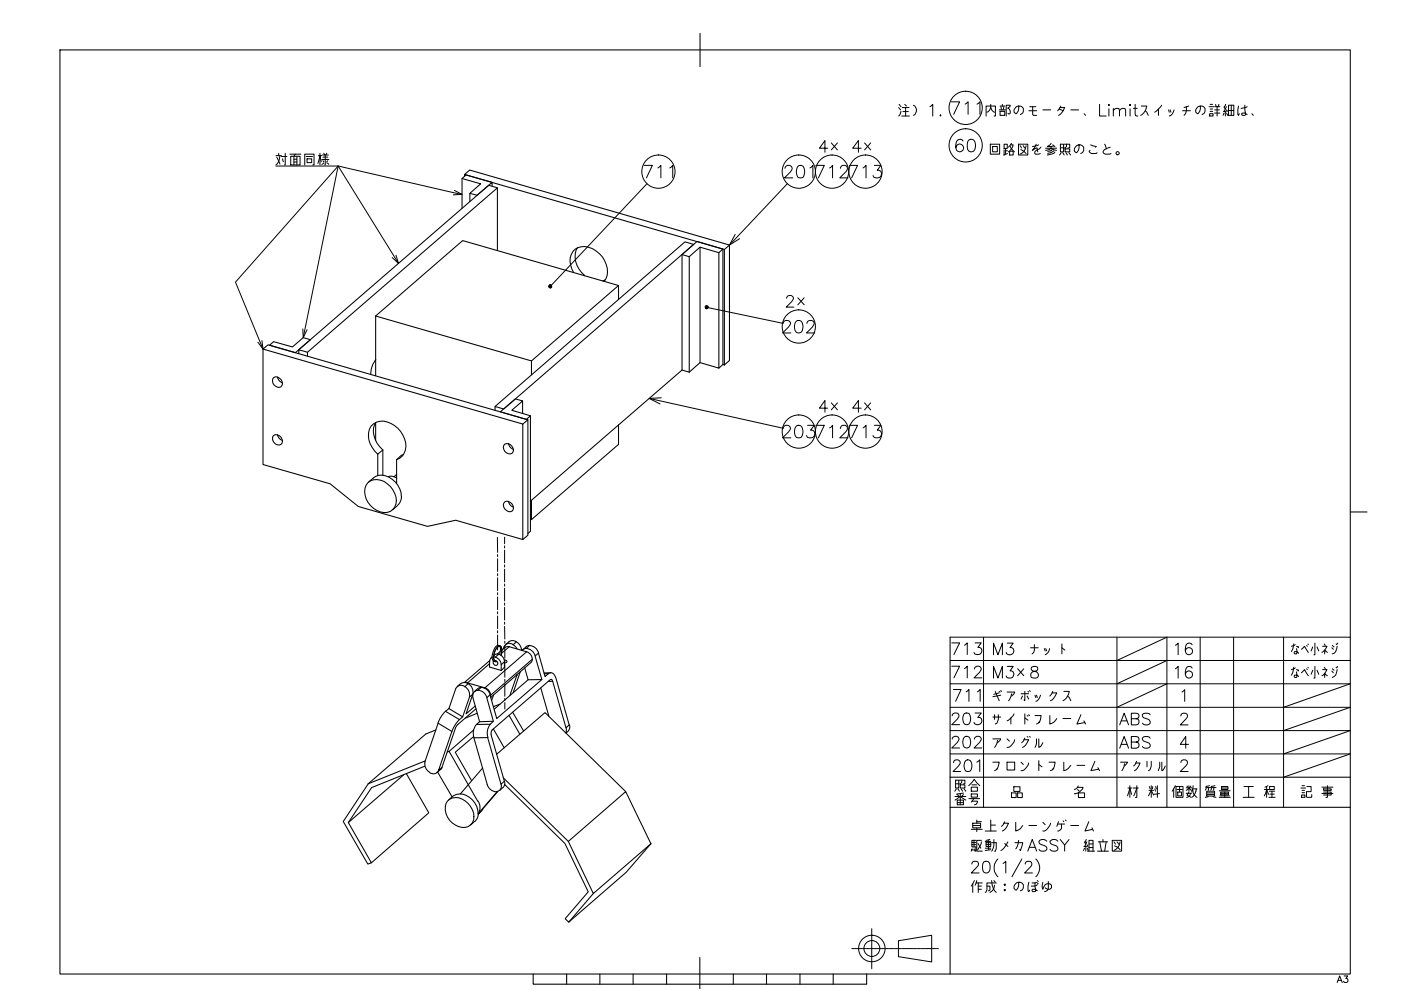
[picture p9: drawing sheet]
<svg xmlns="http://www.w3.org/2000/svg" width="420mm" height="297mm" viewBox="0 0 420 297" stroke-linecap="round" stroke-linejoin="round" font-family="sans-serif">
<g fill="none" stroke="#000" stroke-width=".32">
<path d="M138.6 53.5v9M139.3 52.3v.5M140.9 58v2.4M147.6 54.7l-7.8-2.3-1.2 1.1 5.6 1.6-3.3 2.9 2.2 .5 4.5-3.8v1.1M149.2 56.3l-2.6-.8-57 49.3M149.2 75.1v-18.8l-57 49.3M173.2 74.3a6.8 6.8 0 0 0 2.1 8.4M204.5 76.3l4.5-3.9 7.8 2.3-1.2 1-5.7-1.6-3.2 2.8zM204.5 76.3v34.6l2.2 .6M206.7 76.9v34.6M209.9 74.1v34.6l-3.2 2.8M215.6 75.7v34.6l-5.7-1.6"/>
<path d="M216.8 74.7v34.6l-1.2 1M217.2 74.8l1.6-1.4v34.7l-1.6 1.3zM218.8 73.4l-77.9-22.4-1.6 1.3 77.9 22.5M112.7 94.7v17.9M112.7 94.7l46.7 13.5M172 81.7a5.4 5.4 0 0 1 .5-7 5.6 5.6 0 0 1 7.3 1.4 6.3 6.3 0 0 1 1.4 8.2M175.3 82.5l-.2 .1M181.5 83.9l-.7 .3M185.5 89.8v-4.2l-26.1 22.6M185.5 85.6l-46.7-13.5-26.1 22.6M78.9 104.6l77.9 22.5v34.6l-20.1-5.8-8.5 1.9-20.8-6-8.4-6.8-20.1-5.8zM78.9 104.6l1.5-1.2 77.9 22.4-1.5 1.3"/>
<path d="M80.8 103.5l1.2-1.1 5.7 1.6 3.2-2.8 2.2 .6-4.5 3.9zM82.1 113.1a1.84 1.84 0 0 1 2.1 .6 1.84 1.84 0 0 1 .1 2.2 1.84 1.84 0 0 1-2.2-.6 1.84 1.84 0 0 1 0-2.2zM83.2 113l.4 .9 1.1 .8M89.6 106v-1.2l2.6 .8v1.1M112.7 107.8l-1.2 2.4-.3 2M159.4 108.2v4.2M204.5 110.9l-45.4 39.3M216.8 109.3l.4 .1M82.1 130.5a1.8 1.8 0 0 1 2.1 .5 1.8 1.8 0 0 1 .1 2.2 1.81 1.81 0 0 1-2.1-.6 1.81 1.81 0 0 1-.1-2.1zM83.2 130.3l.4 .9 1.1 .8M112.7 132v-5.3a6 6 0 0 0 1.2 7.2l.9 1v7.6M113.3 136.1a6.5 6.5 0 0 1-2-8.4 5 5 0 0 1 7-.1 7 7 0 0 1 2.9 8.3l-1.4 1.5-.9 .4v7.1"/>
<path d="M113.3 136.1v6.4M114.8 134.9l-1.5 1.2M121 136.2l-.6 .2-1.5 1.4M148.5 121.8l56.9-49.3 2.6 .8-56.9 49.3-2.6-.8v1.2M151.4 133.1a1.81 1.81 0 0 1 2.1 .6 1.81 1.81 0 0 1 .1 2.2 1.8 1.8 0 0 1-2.2-.6 1.8 1.8 0 0 1 0-2.2zM152.5 133l.4 .8 1.1 .9M156.7 120.2v3.7M158.3 125.8v34.6l-1.5 1.3M159.1 124.6l-5.6-1.6 3.2-2.8-2.1-.7-4.5 3.9 7.8 2.3 1.2-1.1v34.6l-.8 .7M185.5 127.4v5.8l-26.1 22.5M110.4 144.6a4.4 4.4 0 0 1 5.7 .4 6 6 0 0 1 2.3 7 3.8 3.8 0 0 1-5.4 1 6.1 6.1 0 0 1-3.2-7.6zM110.5 144.5a4.8 4.8 0 0 1 5.1-1.9 6.8 6.8 0 0 1 4.7 6.2"/>
<path d="M116.4 142.9l1.4-.1 1.2 .6M118.9 142.2l-.8 .7M119.2 151.6l-1.5 1.2M120.4 148.7l-.3 1.5-.9 1.3M151.4 150.4a1.84 1.84 0 0 1 2.1 .6 1.84 1.84 0 0 1 .1 2.2 1.84 1.84 0 0 1-2.2-.6 1.84 1.84 0 0 1 0-2.2zM152.5 150.3l.4 .9 1.1 .8M159.1 155.7h.3M159.4 150v5.7M146.8 198.2v1.7l3.5 1.1 1-.9v-1.7l-1 .8M146.8 198l-7.5 6.6M146.8 198.9l-6.6 5.8 5.2 1.5M147.6 196.9l-.3 .3"/>
<path d="M147.6 197a1.24 1.24 0 0 0-.7 1.2M148 198.2a.84 .84 0 0 0 .2 1 .84 .84 0 0 0 1 0v-.3M148.1 196.9l.4 .1 1-.9 .6 .2 1 1.1 .2 .9M148.3 198l.7 .2 .3 .7M148.6 197l1.2 .8 .5 1.4M148.7 198l-.3 .2M149.6 196.1l-.7-.1-.8 .4M149.8 193.6l.3 1.2M150 193.6a1.11 1.11 0 0 0-1.7 .7l-.3 .7a3.1 3.1 0 0 0 0 3.2l.6 .2M150 195.3l-.9 .8M150.1 194.8l-.3 1.4M150.3 199.2v1.8"/>
<path d="M150.5 194.9l-.3 1.5 .3-1.1a1.47 1.47 0 0 0-.6-1.6 3.2 3.2 0 0 0-1.8 3.6l.4 .9h.4M150.5 194.9l-.3-1.1-.3-.2a3.3 3.3 0 0 0-1.9 3.8l.4 .9h.6M150.9 194.5a1.94 1.94 0 0 1 1.6-1.7 1.94 1.94 0 0 1 2.1 1l.5 .7M151.2 197.8l.8 .4-.1 .3-.6 .3M151.4 194.1l-.9 .8M151.6 193.3a2.44 2.44 0 0 1 2.8-1.2l.4 .3-.9 .9M152.8 193.9l-.7-.1-.6 .3M154.9 192.4l1.1 1.1 .4 1.4M157.7 193.9l-.9 .9M157.8 194.4l1 .2 .9 .6 .8 1.4M157.8 194.4l-.7 .1-.5 .4M157.8 193.8a2.55 2.55 0 0 1 3.7 1.9"/>
<path d="M157.9 195.4l1.2 .8 .5 1.4M157.9 195.4l-12.5 10.8M157.9 195.4l-5.2-1.6-2.3 2M158.8 193.5l-1.1 .9M159.2 198.6l-12 10.4M159.6 197.6l-.4 1M159.6 197.6l-12.5 10.8M284.9 191v51M130.7 218.8l-3 1.2-17.3 14.9M131.4 216.8l4.1 2.4-4 11.7 1-.9 4-11.6M131.4 216.8l-4 11.7M133.6 213.2l-1.5 1.9-.7 1.6"/>
<path d="M134.6 212.4l4.2 2.5M137.3 217.2l-.8 1.2M137.8 215.6l-1.5 1.9-.8 1.7M138.1 205l-1 .8M138.1 204.9a1.94 1.94 0 0 1 2.3 0l-1 .9M139.6 204.5l.7 .1M140.4 204.9a2.83 2.83 0 0 1 1.4 3.1M140.8 208.9a2.74 2.74 0 0 0-3.3-3.3l-.8 .8-2.1 6M141.6 208.5l.1 .1M141.9 209.3l1.9 7M142.1 218.8l-7.4 6.4M142.2 207.3l1.1-.9a2.55 2.55 0 0 1 3.7 1.9"/>
<path d="M142.5 211.6l-2.7 2.4 2-5.9-1 .9-2 5.9-1 .8-4.2-2.5 1-.8M142.8 212.4l-5.6 4.8M142.9 217.1l-.8 1.6-.2 1.2 .3 1.2M143.1 213.8l-3.5 1.4M143.3 206.9l1 .2 .9 .6 .8 1.4M143.8 216.3l-.9 .8M144.3 206.1l-1 .8a1.62 1.62 0 0 0-1.4 2.3M145.4 206.1l1.2 .9 .5 1.4M147.1 217.1l-.8 1.6-.2 1.2 .2 1.2M147.1 208.4v.4M148 218.5l3.2 5.6M148 216.2l-4.2 .1"/>
<path d="M148 208.3l-.5 1.6M149.9 211.1l-1.9 .7M152.7 214.4l3.2 5.7M153.7 213.5l3.3 5.6M154.9 202.4h.1M155 202.4l-2.1 6M155.1 202.2l-.1 .2M156 201.3l-2.1 6.3M157.4 200.2l1 3.6M162.2 206.2l2.4 8.5M162.5 203.7l-4.1 .1-10.2 8.8M164.5 201.9l-1.2 .1"/>
<path d="M165.2 201.7h-2.1M165.7 204.2a.48 .48 0 0 0-.2-.5 .48 .48 0 0 0-.5 .1l-17.5 15.1-.2 1.3M165.7 204.2l4 14 1-.9-3.9-13.9-.5-1a1.16 1.16 0 0 0-1.8-.5l-1 .9-2-7.1-1 .9 2 7.1-13.5 11.7-2.1-7.1-.9 .8 2 7.1-1 .9h-4.1M165.7 204.2l-1.3 .1M169.8 218.1l-.1 1.5M170.3 219.2l-.6 .6M170.8 217.2l.1 .9-.6 1.1M121 232.3l-16.5 14.2M121.9 231.9l6.7 11.7-17.2 15M127.4 229.7l-16 6.4-6.9 10.4 6.9 12.1-1.1 .4-7.4-12.8 7.5-11.3M127.5 228.4a2.83 2.83 0 0 0 1.4 3.1M127.5 228.1l-17.1 6.8"/>
<path d="M131.3 231.4l4.3 7.5M131.6 230.9a1.75 1.75 0 0 1-2.8 .6M132.1 230.7l-1 .9M132.6 230l-.5 .7M134.6 239.8a4.4 4.4 0 0 1 7.1 0 5.9 5.9 0 0 1 1.7 3.9M134.7 225.2l-.6 .2M134.7 225.2l8.6 14.9M142.1 220.8l-5.6 4.7 4.9 8.5M144.7 230.2l-6.6 7.8M147.3 220.2l4 14-1.1 .9-4-14h-4.1l4.2 14.5 1 1.2 1.5 .5M148.9 226.1l14.6-12.5 24.1 23.7M149.1 237.3l-5.7 6.6 .5-.4"/>
<path d="M149.3 237.2l-5.4 6.3M150.2 235a1.62 1.62 0 0 1-1.4 2.3M150.9 233.2l19.5 19M151.3 234.1l.1 .9a2.74 2.74 0 0 1-1.6 2M151.3 235.2l18.1 17.6 7 14.5-6.9 8.1 1.1 1 7.3-8.6M284.9 233h120M134.2 240.1a4.1 4.1 0 0 1 6.2 .7 4.6 4.6 0 0 1 .7 6.4 4.2 4.2 0 0 1-5.5-.5 5.2 5.2 0 0 1-1.4-6.6zM142.3 246.2l-1.2 1.1M143.3 240.1l.6 1.6v1.1l-.5 1.1M143.5 243.7l-.3 1.4-.8 1.1M144.8 242.5l-1.4 1.5 .5-.5M170.4 252.2l17.2-14.9 7.6 15.6-17.3 14.9z"/>
<path d="M195.2 252.9l-7.4 8.6-17.2 14.9"/>
</g>
<g fill="none" stroke="#000" stroke-width=".3">
<path d="M149.2 161.1v4.5M149.2 166.2v.7M149.2 167.5v3.8M149.2 171.9v.7M149.2 173.2v3.8M149.2 177.7v.6M149.2 178.9v3.8M151.3 161v2M151.3 163.6v.7M151.3 164.9v3.8M151.3 169.3v.7M151.3 170.6v3.8"/>
<path d="M151.3 175v.7M151.3 176.3v3.8M149.2 183.4v.6M149.2 184.6v3.8M149.2 189.1v.6M149.2 190.4v4.4M151.3 187.7l.1 3.9M151.3 180.8v.6M151.3 182v3.8M151.3 186.5v.6M151.4 192.2v.6M151.4 193.5v3.8"/>
<path d="M151.4 197.9v.6M151.4 199.2v3.8M151.4 203.6v.7M151.4 204.9v3.8M151.4 209.3v.7M151.4 210.6v1.9"/>
</g>
<!-- layer: 0 -->
<g fill="none" stroke="#000" stroke-width=".3">
<path d="M285.3 30.5h2.5l-1.8 3.8M289.4 31.2l.9-.7v3.8M293 31.2l.9-.7v3.8M82.7 49.8h18.7l18.1 29.2M101.4 49.8l37.2 8.5M101.4 49.8l-10.5 51.4M101.4 49.8l-30.8 34.8 8.3 20M136.3 57.1l2.3 1.2-2.6 .1M193.2 49.6h2.5l-1.8 3.7M194 55.1l-29 30.7M197.3 50.3l.9-.7v3.7M200.9 50.3l.8-.7v3.7"/>
<path d="M235.4 50.5l.2-.5 .6-.4 1 .2a1.07 1.07 0 0 1-.1 1.7l-1.8 1.8h2.5M236.1 55.1l-17.3 18.3M239.3 49.8a1.17 1.17 0 0 1 1.8 .5 3.2 3.2 0 0 1-.3 2.9 1.29 1.29 0 0 1-1.8-.6 3.2 3.2 0 0 1 .3-2.8zM242.9 50.3l.9-.7v3.7M244.7 49.6h2.5l-1.8 3.7M248.8 50.3l.9-.7v3.7M252 50.5l.4-.7a1.2 1.2 0 0 1 1.6 .2 1.27 1.27 0 0 1-.4 1.5l-1.8 1.8h2.5M254.7 49.6h2.5l-1.8 3.7M258.8 50.3l.9-.7v3.7M262.2 49.6h2l-1.1 1.4a1.2 1.2 0 0 1 1.3 1.4 1.2 1.2 0 0 1-1.7 .9l-.5-.1-.4-.6M288.8 42.3a1.09 1.09 0 0 0-1-.6 1.09 1.09 0 0 0-1 .8 2.58 2.58 0 0 0 .4 2.8 1.18 1.18 0 0 0 1.7-.6 1.18 1.18 0 0 0-.8-1.5 1.18 1.18 0 0 0-1.5 1M290.6 42a1.2 1.2 0 0 1 1.8 .5 2.91 2.91 0 0 1-.4 2.8 1.2 1.2 0 0 1-1.8-.5 3.4 3.4 0 0 1 .4-2.8z"/>
<path d="M118.8 76.5l.7 2.5-1.9-1.8M220.5 70.3l-1.7 3.1 3-1.9M90.8 98.6l.1 2.6 1.2-2.4M211.9 92.1l22.7 4.8M234.9 96.9l.2-.5a1.19 1.19 0 0 1 2 .4v.3l-.6 .9-1.8 1.8h2.5M238.8 96.2a1.2 1.2 0 0 1 1.8 .6 2.91 2.91 0 0 1-.4 2.8 1.2 1.2 0 0 1-1.8-.5 2.91 2.91 0 0 1 .4-2.9zM242 96.9a.87 .87 0 0 1 .8-.8h.7a.88 .88 0 0 1 .5 1.4l-2.1 2.3h2.5M78.6 102.1l.3 2.5-1.5-2M194.7 119.4l39.9 8.9M198.3 119.2l-3.6 .2 3.2 1.7M234.9 128.4l.4-.7 1-.2a.94 .94 0 0 1 .6 1.4l-2.2 2.3h2.5M238.8 127.7a1.17 1.17 0 0 1 1.8 .5 2.96 2.96 0 0 1-.4 2.9 1.29 1.29 0 0 1-1.8-.6 2.96 2.96 0 0 1 .4-2.8z"/>
<path d="M242.2 127.5h2l-1.1 1.4a1.19 1.19 0 0 1 1.3 1.4 1.19 1.19 0 0 1-1.6 .9l-.6-.1-.3-.6M244.7 127.5h2.5l-1.8 3.7M248.8 128.2l.9-.7v3.7M252 128.4l.4-.7a1.2 1.2 0 0 1 1.6 .2 1.27 1.27 0 0 1-.4 1.6l-1.8 1.7h2.5M254.7 127.5h2.5l-1.8 3.7M258.8 128.2l.9-.7v3.7M262.2 127.5h2l-1.1 1.4a1.2 1.2 0 0 1 1.3 1.4 1.2 1.2 0 0 1-1.7 .9l-.5-.1-.4-.6"/>
<circle cx="289.6" cy="32.3" r="5"/>
<circle cx="197.5" cy="51.4" r="5"/>
<circle cx="239.6" cy="51.4" r="5"/>
<circle cx="249.5" cy="51.4" r="5"/>
<circle cx="259.6" cy="51.4" r="5"/>
<circle cx="289.6" cy="43.6" r="5"/>
<circle cx="239.6" cy="97.9" r="5"/>
<circle cx="239.6" cy="129.4" r="5"/>
<circle cx="249.5" cy="129.4" r="5"/>
<circle cx="259.6" cy="129.4" r="5"/>
</g>
<g fill="#000" stroke="#000" stroke-width=".3">
<path d="M165 85.8l-.3 .3 .3 .2zM165 85.8l.4 .3-.4 .2zM165 85.8l.4 .3v-.3z"/>
<path d="M164.7 85.5l-.1 .3h.4zM164.6 85.8h.4l-.3 .3z"/>
<path d="M165.3 85.5l-.3 .3h.4zM165 85.4l.3 .1-.3 .3zM164.7 85.5l.3 .3v-.4z"/>
<path d="M211.5 92l.1 .3 .3-.2zM211.6 92.3l.3-.2-.1 .4zM211.9 92.1l-.1 .4 .4-.1z"/>
<path d="M211.7 91.7l.2 .4 .1-.4zM211.7 91.7l.2 .4-.4-.1z"/>
<path d="M211.9 92.1l.3 .3 .2-.2zM211.9 92.1l.4-.2 .1 .3zM212 91.7l-.1 .4 .4-.2z"/>
</g>
<g fill="none" stroke="#000" stroke-width=".3">
<path d="M82.7 46.7h1.7M83 47.1l1 2.1M83.6 46v.7M84 46.7a3.6 3.6 0 0 1-1.3 2.7M84.4 46.9h1.6M84.7 47.6l.3 .9M85.5 46v3.4h-.1M86.9 46.2h3.3M87.2 46.8h2.8v2.6h-2.8zM88.1 47.7h.9M88.1 48.6h.9M88.6 46.2l-.5 .6v2.6"/>
<path d="M89 46.8v2.6M91.4 49.4v-3.2h2.8v3.2h-.4M91.8 46.9h1.9M92.1 47.6h1.4v1.1h-1.4zM95.4 46.7h1.1M96 46v3.4M96.3 48.5l-.3-1.8-.7 2.3M96.5 47.8h2.1M96.7 46.5h1.8M96.8 47.1h1.5M96.8 48.2l.3 .3M97.1 48.8l-.6 .5"/>
<path d="M97.1 46l.3 .5M97.5 46.5l-.1 2.9M98 48.8l.6 .5M98 46l-.3 .5M98.3 48.2l-.3 .3M248.2 44.4h-2.4l1.6-2.3v3.5M249.3 42.8l1.8 2.1M251.1 42.8l-1.8 2.1M258.3 44.4h-2.6l1.7-2.3v3.5M259.3 42.8l1.8 2.1M261.1 42.8l-1.8 2.1M235.9 89.4l.2-.5a1.08 1.08 0 0 1 1.8 .4l-.5 1.1-1.6 1.7h2.3"/>
<path d="M239.3 89.3l1.9 2.1M241.2 89.3l-1.9 2.1M248.2 122.3h-2.4l1.6-2.2v3.4M249.3 120.8l1.8 2.1M251.1 120.8l-1.8 2.1M258.3 122.3h-2.6l1.7-2.2v3.4M259.3 120.8l1.8 2.1M261.1 120.8l-1.8 2.1"/>
</g>
<g fill="none" stroke="#000" stroke-width=".3">
<path d="M284.9 198h120M284.9 191h120M295 191v51M335 191v51M335 198l15-7v51M350 198l-15 7M359.9 191v51M370 191v51M384.9 191v51M284.9 219h120l-20 7M284.9 212h120l-20 7M284.9 205h120l-20 7"/>
<path d="M350 205l-15 7M284.9 226h120l-20 7"/>
</g>
<g fill="none" stroke="#000" stroke-width=".3">
<path d="M286.4 239.8l1.6-1.1 1.6 1.1M286.4 238.7h3.2M286.6 233.8h.9v2.4h-.9zM286.6 234.9h.9M286.8 236.5l-.5 .7M287.1 239.8h1.8v1.4h-1.8zM287.1 238.2l.4 .3M287.3 236.5l.4 .7M287.7 233.8h1.7v1.1l-.6 .1M288 235.2h1.4v1h-1.4zM288 237.8v1.9M288 239.8v1.4"/>
<path d="M288.2 236.5l.5 .7M288.4 233.8v.8l-.7 .4M288.9 237.7l-2.1 .3M288.9 238.2l-.4 .3M289.1 236.5l.5 .7M290.5 235.5l1.7-1.9 1.6 1.9M290.6 239.4h3.2M291.3 235.9h1.8v1.3h-1.8zM291.3 238h1.8v.9h-1.8zM291.5 235.2h1.4M292 239.4l-.5 .7M303.3 237.7h1.4v1.4h-1.4z"/>
<path d="M304 235.8h1.9v1.4h-1.9zM305.2 237.7h1.4v1.4h-1.4zM322.2 237.9h.3M323.2 236h1.6a2.85 2.85 0 0 1-2.4 1.9M323.2 236.6l.5 .6M323.3 235.6l-.1 .4-1 .6M323.4 237.7h1.9v1.4h-1.9zM338.3 236.2h1.1M338.8 235.5v3.5M339.4 238.1l-.6-1.9-.7 2.3M339.8 236.2h1.6M340.9 235.5v3.5h-.4"/>
<path d="M340.9 236.2l-.9 2.3M344.6 236.9h1.4M344.7 235.8l.2 .7M345.3 235.5v3.5M345.7 235.8l-.1 .7M346 238.3l-.7-1.4-.9 1.6M346.3 236.5l.2 .7M346.5 235.8l.3 .7M347.1 235.5v3.5M347.7 237.8l-1.6 .3M352 236.5l-.5 .7M352.5 235.5l-.5 1v2.5"/>
<path d="M352.7 235.8h2.1v3.2h-2.1zM352.9 236.6h1.7M353.2 237.4h1.1v1.1h-1.1zM353.8 235.9v1.5M355.7 236.9l.9-.8 .8 .8M355.7 236.1h1.7M355.7 237.8h1.7M356 235.6l.2 .3M356.6 237.4l-.6 1 1.1 .6M356.6 235.5v1.7M357 237.8a1.1 1.1 0 0 1-1.1 1.2M357.1 235.6l-.2 .3"/>
<path d="M357.7 236.6a2.64 2.64 0 0 0 1.3 2.4M357.7 236.5h1.3M357.8 235.5l-.4 1.9M358.8 236.5a3.3 3.3 0 0 1-1.4 2.5M361.7 236.1h1.4M361.9 237.2h2.3v1.4h-2.3zM361.9 237.7h2.3M361.9 238.2h2.3M362.4 238.7l-1 .3M362.4 236.1v.8M362.7 235.5l-1 .2v.8l-.3 .3M363.3 236.1h1.4"/>
<path d="M363.8 238.7l.9 .3M364 236.1v.8M364.4 235.5l-1.1 .2-.2 1.1M365.6 237h3.3M365.6 239h3.3M365.9 238.5h2.8M366.1 237.4h2.3v.8h-2.3zM366.1 237.8h2.3M366.3 235.8h1.9v.8h-1.9zM366.3 236.2h1.9M367.3 237.4v1.6M372.8 239h3.3"/>
<path d="M373.1 235.8h2.8M374.5 235.8v3.2M379.2 236.6h1.4M379.9 235.8v3.2M380.2 235.5l-.8 .4M380.4 238.1l-.5-1.5-.7 1.9M380.6 239h1.8M380.7 237.2h1.6M380.8 235.8h1.4v.8h-1.4zM380.8 238h1.4M381.5 237.2v1.8M390.2 236.2h1.3"/>
<path d="M390.3 238.3h1.1v.7h-1.1zM390.5 236.9h.7M390.5 237.6h.7M390.5 235.5h.7M391.9 235.8h1.3v1.5h-1.4v1.5l.1 .2h1.4l.1-.8M396.4 237.8h3.3M396.4 235.9h3.3M396.9 236.5h2.3v.4h-2.3zM396.9 237.4h2.3v.9h-2.3M398.1 235.5v3.5h-.5M287.1 240.6h1.8M291.3 240.4l.2-.3h1.6l-.4 1-.5 .1"/>
<path d="M401 294.5l.8-2 .7 2M401.3 293.9h1M403.1 292.5h1.1l-.6 .8a.67 .67 0 0 1 .6 .6 .67 .67 0 0 1-.5 .7 .67 .67 0 0 1-.8-.5"/>
</g>
<g fill="none" stroke="#000" stroke-width=".32">
<path d="M18 15h386.9v277h-386.9zM209.9 10v10M404.9 153.5h5.1M404.9 242h-120v50M159.9 292v3h100v-3M169.9 292v3M179.9 292v3M189.9 292v3M199.9 292v3M209.9 287v9.3M219.9 292v3M229.9 292v3"/>
<path d="M239.9 292v3M249.9 292v3"/>
</g>
<!-- layer: 3rd_Mark -->
<g fill="none" stroke="#000" stroke-width=".3">
<path d="M261.4 278.4v.6M261.4 279.1v.2M261.4 279.4v.7M255.5 284.3h.6M256.2 284.3h.2M256.5 284.3h.7M257.4 284.3h.1M257.6 284.3h.8M258.5 284.3h.1M258.8 284.3h.7M259.7 284.3h.1M259.9 284.3h.8"/>
<path d="M260.8 284.3h.1M261.1 284.3h.7M261.4 280.3v.1M261.4 280.5v.8M261.4 281.4v.1M261.4 281.7v.7M261.4 282.6v.1M261.4 282.8v.8M261.4 283.7v.1M261.4 284v.7M261.4 284.8v.2M261.4 285.1v.8"/>
<path d="M261.4 286v.1M261.4 286.2v.8M261.4 287.1v.2M261.4 287.4v.7M261.4 288.3v.1M261.4 288.5v.8M261.4 289.4v.1M261.4 289.7v.7M261.9 284.3h.2M262.2 284.3h.8M263.1 284.3h.1M263.3 284.3h.8"/>
<path d="M264.2 284.3h.2M264.5 284.3h.7M265.4 284.3h.1M265.6 284.3h.8M266.5 284.3h.1M266.8 284.3h1.2M268.1 284.3h.1M268.4 284.3h.7M269.2 284.3h.2M269.4 282l10-1.7v8l-10-1.6zM269.5 284.3h.8M270.4 284.3h.1"/>
<path d="M270.6 284.3h.8M271.5 284.3h.2M271.8 284.3h.7M272.7 284.3h.1M272.9 284.3h.8M273.8 284.3h.1M274.1 284.3h.7M275 284.3h.1M275.2 284.3h.8M276.1 284.3h.1M276.4 284.3h.7M277.2 284.3h.2"/>
<path d="M277.5 284.3h.8M278.4 284.3h.1M278.6 284.3h.8M279.5 284.3h.2M279.8 284.3h.8M280.7 284.3h.1M280.9 284.3h.5"/>
<circle cx="261.5" cy="284.3" r="4"/>
<circle cx="261.5" cy="284.3" r="2.38"/>
</g>
<g fill="none" stroke="#000" stroke-width=".3">
<path d="M285.4 199.7h2.4l-1.7 3.5M285.4 192.7h2.4l-1.7 3.5M289.2 193.4l.9-.7v3.5M292.4 192.7h1.9l-1 1.3a1.13 1.13 0 0 1 1.2 1.3 1.13 1.13 0 0 1-1.6 .9l-.5-.1-.3-.5M297.9 196.3v-3.5l1.4 3.5 1.3-3.5v3.5M302.1 199.7h1.8l-1 1.4a1.12 1.12 0 0 1 1.2 1.3 1.12 1.12 0 0 1-1.6 .8l-.4-.1-.3-.5M302.1 192.8h1.8l-1 1.3a1.15 1.15 0 0 1 1.1 1.6 1.15 1.15 0 0 1-1.9 .4l-.3-.5M309.1 194.2h2.2M309.4 199.9a.67 .67 0 0 0 .4 1.2 1.43 1.43 0 0 1 1.6 1.5l-.2 .3a1.35 1.35 0 0 1-2.1-.3 1.08 1.08 0 0 1 1-1.3l.7-.2a.75 .75 0 0 0 .3-1.2l-.5-.2zM310.2 193.2v1.7l-.2 .7-.5 .4M313.2 194.4l.2 .7M313.6 194.4l.3 .7"/>
<path d="M314.8 194.4a2.23 2.23 0 0 1-1.4 1.9M318.5 194.2l.8 .7M318.5 193v3M352.5 193.4l.8-.6v3.5M357.5 193.3a1.02 1.02 0 0 0-.9-.6 1.02 1.02 0 0 0-.9 .7 2 2 0 0 0 .8 2.9 1.09 1.09 0 0 0 1.2-1.1 1.09 1.09 0 0 0-1.1-1.1 1.09 1.09 0 0 0-1.1 1M388 193l-.3 1.6-.4 .7M388.4 193.2l-1.1 .5M388.8 194.4l.1 1.4-.1 .2-.7-.2 .2-.5h.5l.7 .5M388.8 193.7l.7 .2-.2 .3M390.3 194.6l.9-.9 1.2 1.9M391.9 193.5l.2 .2M392.2 193l.2 .2"/>
<path d="M393.7 193.9l-.5 1.2M394.3 199.7v3.5h-.3M394.3 192.8v3.5h-.3M395 193.9l.5 1.2M396.6 193.7h1.4l-.7 1.2-.9 .7M397.1 193l.4 .5M398.1 195.6l-.8-.7v1.1M399.4 194.2l.5 .4M399.5 193.5l.6 .4M400.7 193l.2 .2M401 193.7a2.12 2.12 0 0 1-1.5 2.3M401 199.7l.2 .3"/>
<path d="M401 192.8l.2 .2M285.6 214.5l.2-.5a1.1 1.1 0 0 1 1.8 .4l-.5 1.2-1.7 1.6h2.4M285.9 206.7h2.3l-1.6 3.5M289.2 200.4l.9-.7v3.5M289.2 213.8a1.19 1.19 0 0 1 1.7 .6 1.8 1.8 0 0 1-1.1 2.8 1.95 1.95 0 0 1-.9-2.8zM289.8 207.4l.8-.7v3.5M292.2 200.5v-.1a1.08 1.08 0 0 1 1.9-.4 1.07 1.07 0 0 1-.3 1.5l-1.7 1.7h2.4M292.4 213.7h1.9l-1 1.4a1.13 1.13 0 0 1 1.2 1.2 1.13 1.13 0 0 1-1.6 .9l-.7-.3-.1-.4M293.1 207.4l.8-.7v3.5M297.8 214.9h2.3M297.9 203.2v-3.5l1.4 3.5 1.3-3.5v3.5M298.3 214.2v1.4"/>
<path d="M298.5 207.2l1.2 2.8M299.4 214.2a2.39 2.39 0 0 1-.9 2.8M299.7 207.2l.2 .2M299.7 207.7l-1.7 .4M300.1 207l.3 .2M300.1 208.4l-2.3 .4M302 216.1l1.2-.9v1.8M302 207.4h2.3l-.9 1.2M303.4 207.9l-.9 2.1M304.1 214l-.9 1.2M305.2 200.4l1.8 2.1M306.2 207.9h2.3"/>
<path d="M306.6 208.6l-.4 .9M307 200.4l-1.8 2.1M307.3 207.2v2.8l-.2-.2M307.3 215.2l1 .7M307.3 214v3M308 214.5l.3 .2M308 208.6l.5 .9M308.3 207.2l.2 .2M308.5 214.2l.2 .3M308.7 207l.3 .2M310.4 214.5h1.8l-.4 1.8M310.4 208.4l.2 .7"/>
<path d="M310.8 208.4l.3 .7M311.5 216.6l.3-.3-1 .7M312 208.4a2.47 2.47 0 0 1-1.4 1.8M314.8 214.5v2.5l1.4-.7 .7-.9M314.8 208.6l.7-.9h1.4a3.8 3.8 0 0 1-1.9 2.3M315.7 207.2l-.2 .5M318.8 215.4h2.3M319 207.2h1.7a4 4 0 0 1-1.9 2.8M320.2 208.6l.5 .5 .4 .9M324.2 214.2l-1.2 2.8 2.3-.4M325.1 216.1l.5 .9M335.8 217.3l1.3-3.5 1.4 3.5"/>
<path d="M336.2 216.1h1.8M339.3 215.4l2-.2a.83 .83 0 0 0 0-1.3l-2-.1v3.5l2-.2a.92 .92 0 0 0 .3-1 .92 .92 0 0 0-.9-.7M344.9 214.2a1.67 1.67 0 0 0-2.3 0 .91 .91 0 0 0 .7 1l.9 .4a.91 .91 0 0 1 .4 1.5 1.58 1.58 0 0 1-2-.3M352.5 200.4l.8-.7v3.5M354.1 214.6l.2-.5a1.22 1.22 0 0 1 1.5-.2 .91 .91 0 0 1 .2 1.2l-2 2.2h2.3M354.5 207.4l.8-.7v3.5M357.5 200.3a1.03 1.03 0 0 0-1.5-.4 2.68 2.68 0 0 0 0 3.2 1.08 1.08 0 0 0 1.6-.5 1.08 1.08 0 0 0-.8-1.5 1.08 1.08 0 0 0-1.3 1M388 200l-.3 1.7-.4 .7M388.4 200.2l-1.1 .5M388.8 201.4v1.7h-.5l-.2-.6a.88 .88 0 0 1 1.4 .3M388.8 200.7l.7 .2-.2 .2M390.3 201.7l.9-1 1.2 1.8"/>
<path d="M391.9 200.4l.2 .3M392.2 200l.2 .2M393.7 200.9l-.5 1.2M395 200.9l.5 1.2M396.6 200.7h1.4l-.7 1.1-.9 .7M397.1 200l.4 .4M398.1 202.5l-.8-.7v1.3M399.4 201.1l.5 .6M399.5 200.4l.6 .5M400.7 200l.2 .2M401 200.7a2.13 2.13 0 0 1-1.5 2.4M285.6 221.5v-.2a1.1 1.1 0 0 1 1-.6 1.1 1.1 0 0 1 1 .6l-.5 1.2-1.7 1.7h2.4"/>
<path d="M285.9 228.6l.2-.5a1.08 1.08 0 0 1 1.9 .4l-.5 1.1-1.7 1.6h2.3M289.2 220.9a1.11 1.11 0 0 1 1.7 .4 2.77 2.77 0 0 1-.3 2.7 1.11 1.11 0 0 1-1.7-.4 2.77 2.77 0 0 1 .3-2.7zM289.6 227.9a1.08 1.08 0 0 1 1.7 .6 2.77 2.77 0 0 1-.3 2.6 1.19 1.19 0 0 1-1.7-.5 2.77 2.77 0 0 1 .3-2.7zM292.2 221.5v-.2a1.1 1.1 0 0 1 1.1-.6 1.1 1.1 0 0 1 1 .6l-.5 1.2-1.7 1.7h2.4M292.9 228.5l.9-.7v3.4M297.8 228.5h1.9l-.5 1.8M297.8 221.5h2.3l-.9 1.1M299 230.5l.2-.2-.9 .7M299.2 221.9l-.2 1-.7 1.1M302 228.5h2.3v2.3h-2.3zM302 221.5l.7 .7M304.3 221.7a2.88 2.88 0 0 1-2.3 2.3"/>
<path d="M306.2 228.5l.7 .7M307.1 221.7h1.4a3.5 3.5 0 0 1-1.9 2.3M307.3 221.2l-.4 1-.5 .4M308 220.8l.3 .2M308.5 228.7a2.88 2.88 0 0 1-2.3 2.3M308.7 220.8l.3 .2M310.8 221.5v1.4l-.4 1.1M311.5 221.5v2.5l.5-.2 .7-1.2M311.5 229.2l1 .6M311.5 228v3M314.6 228.5h1.8l-.4 1.8M315.7 230.5l.3-.2-1 .7"/>
<path d="M319 228.5v2.5l1.4-.7 .7-.9M323 229.4h2.3M328.4 228.2l-1.2 2.8 2.3-.5M329.3 230.1l.5 .9M335.8 224.3l1.3-3.5 1.4 3.5M336 228.5h2.1l-.8 1.1M336.2 223.1h1.8M337.3 228.9l-.2 .9-.7 1.2M339.3 222.4l2-.2a.81 .81 0 0 0 0-1.3l-2-.1v3.5l2-.2a.93 .93 0 0 0 .3-1 .93 .93 0 0 0-.9-.7M340 229.6l.6-.9h1.3a3.7 3.7 0 0 1-1.7 2.3M340.9 228.2l-.3 .5M344 228.2v1.6"/>
<path d="M344.9 221.3a1.33 1.33 0 0 0-1.2-.6 1.33 1.33 0 0 0-1.1 .9l.3 .5 1.3 .5a.84 .84 0 0 1 .7 .6 .84 .84 0 0 1-.3 .9 1.58 1.58 0 0 1-2-.3M345.3 228.2a2.42 2.42 0 0 1-.9 2.8M347.8 228.5v1.3l-.4 1.2M348.4 228.5v2.5l.4-.2 .6-1.2M354.1 228.6l.4-.7 1-.1a.84 .84 0 0 1 .5 1.3l-2 2.1h2.3M356.4 223.1h-2.4l1.6-2.3v3.5"/>
</g>
<g fill="none" stroke="#000" stroke-width=".3">
<path d="M269.5 32.2l.6 .7M269.6 31.3l.6 .7M270.2 33.4l-.7 1.4M270.4 34.8h2.3M270.6 32.2h2M270.8 33.4h1.6M271.3 31.3l.6 .5M271.6 32.2v2.6M273.9 31.5l.5 .3a1.79 1.79 0 0 1-.5 2.8M278.9 32l.8-.7v3.5M281.9 34.6l.2-.1 .1 .1zM295.7 34.8v-3h2.8v3h-.4"/>
<path d="M297.1 31.3a2.16 2.16 0 0 0 1.2 2.3M297.1 32.2a1.82 1.82 0 0 1-1.1 1.4M299.7 32.9h1.9M299.9 33.4h1.4v1.2h-1.4zM299.9 31.8h1.4M300.2 32l.2 .9M300.6 31.3v.5M301.1 32l-.2 .9M302.3 34l.5 .1a1.22 1.22 0 0 0-.2-1.5l-.4-.2 .6-.4 .2-.5h-1.2v3.3M305.5 31.8a1.99 1.99 0 0 1-.9 2.3 1.27 1.27 0 0 1-.4-1.4 1.27 1.27 0 0 1 1.1-.9l1.2 .2 .4 .5-.2 1.4-.7 .4M308.6 33.2h2.3M308.8 32h1.8"/>
<path d="M309.7 32v2.3l.3 .3h.9M312.7 32.9h2.4M317.2 33.2l.4-.5 1.2 .5M317.9 32.2h1.4a4 4 0 0 1-1.9 2.4M318.1 31.8l-.5 .9M321.1 32.9h2.4M325.1 34.1l.5 .5M329.8 31.3v3.5h1.9M332.6 31.3l.1 .2-.1 .2zM332.6 32.6v2.2M333.9 33.1a1.28 1.28 0 0 1 1.7-.5l.1 2.2M333.9 32.5v2.3"/>
<path d="M335.7 33.1a1.25 1.25 0 0 1 1.7-.5l.2 2.2M338.9 31.3l.2 .2-.2 .2zM338.9 32.6v2.2M339.9 32.5h1.2M340.4 31.3v2.8l.2 .5 .7 .2M342.3 31.8h1.6a3.6 3.6 0 0 1-1.8 2.8M343.5 33.2l.9 1.4M346.3 33.6l1.1-.9v1.9M348.4 31.5l-1 1.2M350.5 32.9l.2 .7M350.9 32.9l.3 .7M352.1 32.9a2.37 2.37 0 0 1-1.4 1.9"/>
<path d="M354.7 33.2h2.3M355.8 32a2.67 2.67 0 0 1-.7 2.6M356.5 31.8l-1.4 .4M360 31.8a1.99 1.99 0 0 1-.9 2.3 1.27 1.27 0 0 1-.5-1.4 1.27 1.27 0 0 1 1.2-.9l1.1 .2 .5 .5-.2 1.4-.7 .4M362.6 32h1.4M362.8 34.1h1v.7h-1zM362.9 33.4h.8M362.9 32.7h.8M362.9 31.3h.8M364.2 32h1.6M364.2 33.9h1.6M364.3 32.9h1.4"/>
<path d="M364.6 31.3l.2 .7M365 32v2.8M365.5 31.3l-.2 .7M366.9 33.4h.6v1.4M367.1 33.9l-.3 .7M367.2 32.2l.3 .5M367.6 31.3l-.4 .9-.1-.2M367.8 32l-.7 1.4M367.9 32.9l.2 .5M367.9 33.9l.3 .7M368 33.2l-.5 .2M368.4 31.5h1.6v3.1h-1.6z"/>
<path d="M368.4 33.1h1.6M369.3 31.5v3.1M371.4 31.8l-.2 1.1v1.4l.2 .3 .3-.5M373.3 31.5l.3 2.8-.3 .3h-.7l-.2-.3 .2-.4h.7l.7 .4M374 32l-1.8 .5M375.4 34.1l.5 .5M297 43.2h2.8v3h-2.8zM297.7 43.9h1.4v1.6h-1.4zM301.1 43.2h1v1.3h-1zM301.1 44.9v1.6M301.6 44.5v1.8M301.6 45.2h.5"/>
<path d="M302.1 46l-1.1 .5M302.8 45.3h1.1v1.2h-1.1zM303 43.9l.2 .5 1 1.1M303 43.4h.9a3.1 3.1 0 0 1-1.5 2.1M303.3 43l-.9 1.1M305.4 43.2h2.8v3.3h-2.8zM305.9 43.7l.4 .7M306.1 44.8l1.6 1.2M306.8 43.7l.5 .7M307.7 43.7a2.71 2.71 0 0 1-1.8 2.5M310.8 43.2l-1.2 1.9 1.4-.7 .2 1.1M311.5 43.4l-1.9 .5"/>
<path d="M312.2 44.1l-1.9 1.4 .2 .7 1.5-.2M313.6 44.4h3.3M315.2 44.4l1.7 .7M315.2 44.1a1.47 1.47 0 0 1-1.6 1M315.2 43l-1.1 .9 1.9-.2M315.5 44.8l-.1 .3-1.2 .3M315.7 43.4l.7 .5M316 45.2l-.8 .5-1 .3M316.4 45.6a3.2 3.2 0 0 1-2.3 .9M318 43.2h1v2.3h-1zM318 44.3h1M318.3 45.8l-.5 .7"/>
<path d="M318.7 45.8l.5 .7M319.2 43.2h1.6v1l-.6 .2M319.4 44.6h1.4v.9h-1.4zM319.7 45.8l.4 .7M319.9 43.2l-.1 .8-.6 .4M320.6 45.8l.5 .7M323.6 43.4a2.02 2.02 0 0 1-.9 2.4 1.31 1.31 0 0 1-.4-1.5 1.31 1.31 0 0 1 1.1-.9h.7l.9 .7-.2 1.4-.7 .5M326.9 45.1l-.2 .4 .6 .5h1.4l.3-.2M327.1 43.4l1.6 .5-.2 .2M331.3 43.2l.5 1.4M332.9 44.1l-1.6 .7-.5 .5v.5l.7 .4 1.7-.2M291.3 248.6h3.3"/>
<path d="M291.4 254.5l-.1 .6M291.5 259l.1-.5a1.22 1.22 0 0 1 1.5-.2 .91 .91 0 0 1 .2 1.2l-2 2.2h2.3M291.5 253.2h1.1M291.5 252.5h1.1M291.7 254.5l.1 .4M291.7 246.7h2.4v1.4h-2.4zM291.7 247.4h2.4M292.1 254.5l.1 .4M292.1 251.9v2M292.4 254.5l.1 .4M292.7 251.9h-1.2v2h1.2v1l-.3 .2M292.9 245.8v.9"/>
<path d="M292.9 248.1v1.2M292.9 246.3h1.4M293.3 252.8l.8 1.4M294.3 252.3l-.3 1.1-.8 1.3M294.3 251.9h-1.4v3.2h1.7M295.1 258.3a1.25 1.25 0 0 1 1.7 .5 3 3 0 0 1-.4 2.7 1.08 1.08 0 0 1-1.6-.5 3.3 3.3 0 0 1 .3-2.7zM295.5 249.1h3.3M295.5 252.2h1.6M295.5 254.2h1.6M295.7 252.6h1.4v1.1h-1.4zM295.7 253.2h1.4M296.4 251.9v2.8"/>
<path d="M296.9 251.6l-1.2 .3M297.1 247.3h1.4M297.1 245.8v3.3M297.1 254.7l-1.6 .2M297.4 252.6h1.4v1.8l-.3 .7h-.2M298.1 251.6a4.5 4.5 0 0 1-.7 3.5M299.3 257.5a3.7 3.7 0 0 0 0 5.3M300.4 247.7l.7-1h1.4a3.5 3.5 0 0 1-1.9 2.4M300.8 258.8l.8-.6v3.5M301.3 246.3l-.2 .4M301.3 252.8l1 .9M302.3 252.3a5 5 0 0 1-2.1 2.6"/>
<path d="M304.4 252.6h2.3l-.7 2.3-.2-.2M304.6 246.5v2.6l1.4-.7 .7-1M305.5 251.9l-.2 1.1-.7 1.4M306.5 257.5l-3 5.3M307.5 259l.1-.5a1.22 1.22 0 0 1 1.5-.2 .91 .91 0 0 1 .2 1.2l-2 2.2h2.3M308.2 255.1l1.4-3.5 1.3 3.5M308.6 247.4h2.3M308.7 254h1.7M310.6 257.5a3.7 3.7 0 0 1 0 5.3M312.7 246.5l.7 .7M314 252.1a1.33 1.33 0 0 0-1.3-.5 1.33 1.33 0 0 0-1.1 .9l.1 .3 .5 .4a1.87 1.87 0 0 1 1.8 1v.4a1.56 1.56 0 0 1-2.4 0M315.1 246.7a3 3 0 0 1-2.4 2.4"/>
<path d="M317.2 247h2.1M317.3 252.1a1.33 1.33 0 0 0-1.3-.5 1.33 1.33 0 0 0-1.1 .9 1.87 1.87 0 0 0 1.7 1 .89 .89 0 0 1 .3 1.5 1.69 1.69 0 0 1-2-.4M317.4 246.3l-.5 1.4M318 251.6l1.3 1.7v1.8M318.3 247v1.4l-1.1 .7M318.8 246l.2 .3M319.5 245.8l.2 .2M320.6 251.6l-1.3 1.7M321.1 247.4h2.4M325.1 253.7h.5v1.4M325.3 254.2l-.4 .7M325.4 252.6l.2 .4"/>
<path d="M325.8 251.6l-.4 1-.1-.3M326 252.3l-.7 1.4M326.1 253.3l.2 .4M326.1 254.2l.2 .7M326.1 255.1h2.1M326.1 253.5l-.5 .2M326.5 246.3l-1.1 2.8 2.3-.5M326.6 255.1v-3.2h1.2v3.2M326.6 254h1.2M326.6 253h1.2M327.5 248.1l.4 1M329.1 255.1h3.3"/>
<path d="M329.4 252.3h2.8M329.8 252.3l.5 2.8M330.8 251.6v.7M331.7 252.3l-.4 2.8M333.6 251.9h2.8v3.2h-2.8zM334.1 252.3l.4 .7M334.3 253.5l.9 .5 .7 .7M335 252.3l.5 .7M335.9 252.3a3.2 3.2 0 0 1-1.8 2.6M291.7 264.9l-.4 .7M292.2 263.9l-.5 1v2.6M292.7 264.6l-.3 .7"/>
<path d="M292.9 263.9l-.2 .7h1.9M293.4 266.6h.9M293.4 265.6h.9M293.4 264.6v2.9M296 265.6h.9v1.2l-.5 .2M297.4 263.9a4.7 4.7 0 0 0 1.4 3.6M298.1 263.9l.4 .6M298.3 265.3a2.38 2.38 0 0 1-1.4 2.2M298.8 264.6h-2.8v2.1l-.5 .8M305.5 264.5a2.02 2.02 0 0 1-.9 2.3 1.31 1.31 0 0 1-.4-1.4 1.31 1.31 0 0 1 1.1-.9l1.2 .1 .4 .6-.2 1.4-.7 .4M308.6 264.5l-.3 2.5 .3 .3 .2-.5M310.4 264.6l.2 2.4-.2 .3h-.7l-.2-.3 .2-.4h.7l.7 .4"/>
<path d="M310.9 264.5l-1.4 .1M311.1 265.2l-.9 .4h-.9M311.1 263.9l.2 .3M311.1 264.6l.2 .3M312.7 264.5l-.1 .8 .1 1.3a1.54 1.54 0 0 1 .9-1.5 1.54 1.54 0 0 1 1.7 .2v.8a1.2 1.2 0 0 1-1.9 0M314.4 264.2v2.1a1.22 1.22 0 0 1-1.1 1"/>
<circle cx="335.2" cy="45.9" r=".47"/>
<circle cx="301.3" cy="266.8" r=".2"/>
<circle cx="301.3" cy="265.2" r=".18"/>
</g>
</svg>
